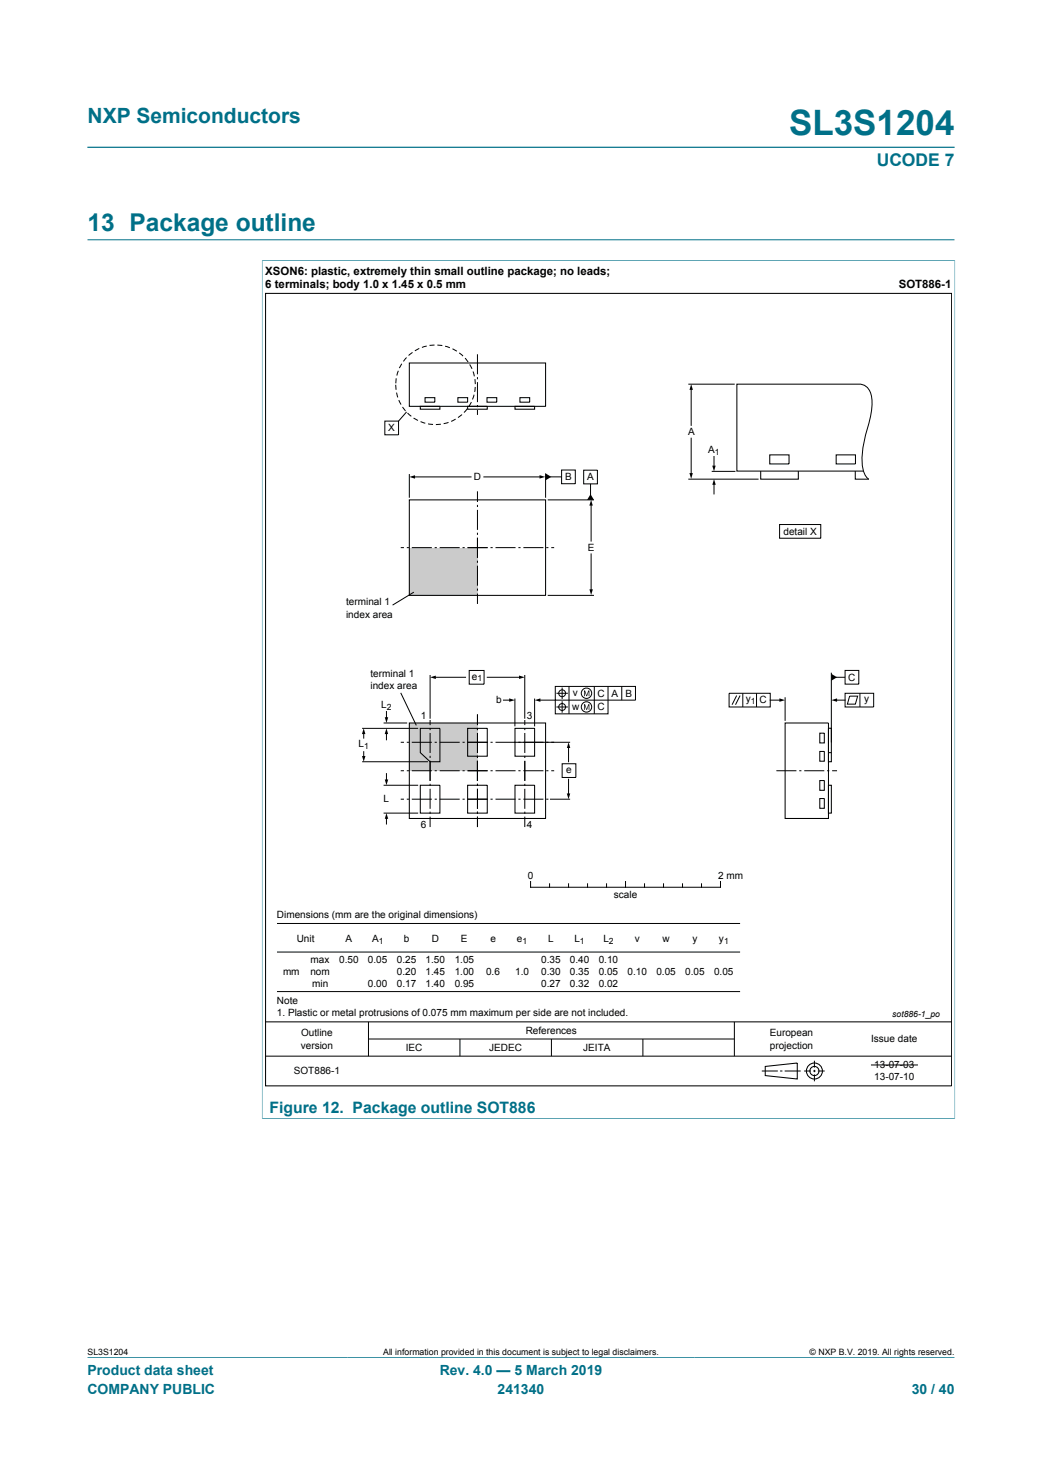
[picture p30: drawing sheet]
<svg xmlns="http://www.w3.org/2000/svg" width="210mm" height="297mm" viewBox="0 0 210 297" stroke-linecap="round" stroke-linejoin="round" font-family="sans-serif">
<defs><g id="words">
<text font-size="7.1" fill="#007088" x="159" y="27.2">SL3S1204</text>
<text font-size="4.9" fill="#007088" x="17.6" y="46.6">13 Package outline</text>
<text font-size="4.2" fill="#007088" x="17.6" y="24.8">NXP Semiconductors</text>
<text font-size="3.5" fill="#007088" x="176.7" y="33.5">UCODE 7</text>
<text font-size="3.2" fill="#007088" x="54.3" y="224.4">Figure 12. Package outline SOT886</text>
<g font-size="2.8" fill="#007088">
<text x="17.6" y="277.3">Product data sheet</text>
<text x="17.6" y="281">COMPANY PUBLIC</text>
<text x="88.6" y="277.3">Rev. 4.0 — 5 March 2019</text>
<text x="100.3" y="281">241340</text>
<text x="183.7" y="281">30 / 40</text>
</g>
<g font-size="2.3">
<text x="53.5" y="55.5">XSON6: plastic, extremely thin small outline package; no leads;</text>
<text x="53.5" y="58.1">6 terminals; body 1.0 x 1.45 x 0.5 mm</text>
<text x="181.1" y="58.1">SOT886-1</text>
</g>
<g font-size="2">
<text x="78.3" y="86.9">X</text>
<text x="138.7" y="87.7">A</text>
<text x="142.7" y="91.3">A</text>
<text x="95.5" y="96.8">D</text>
<text x="113.9" y="96.8">B</text>
<text x="118.3" y="96.8">A</text>
<text x="157.9" y="107.9">detail X</text>
<text x="118.4" y="111">E</text>
<text x="69.8" y="122.1">terminal 1</text>
<text x="69.8" y="124.5">index area</text>
<text x="74.7" y="136.6">terminal 1</text>
<text x="95.1" y="137">e</text>
<text x="171" y="137.2">C</text>
<text x="74.7" y="138.9">index area</text>
<text x="76.8" y="142.8">L</text>
<text x="100" y="141.8">b</text>
<text x="115.3" y="143.1">w</text>
<text x="115.4" y="140.3">v</text>
<text x="120.4" y="140.4">C</text>
<text x="120.4" y="143.2">C</text>
<text x="123.2" y="140.4">A</text>
<text x="126.1" y="140.4">B</text>
<text x="150.3" y="141.6">y</text>
<text x="153.1" y="141.8">C</text>
<text x="174.2" y="141.6">y</text>
<text x="84.8" y="145.1">1</text>
<text x="106.2" y="145.1">3</text>
<text x="72.2" y="150.6">L</text>
<text x="114.1" y="155.9">e</text>
<text x="77.3" y="161.7">L</text>
<text x="84.8" y="167">6</text>
<text x="106.2" y="167">4</text>
<text x="106.4" y="177.3">0</text>
<text x="144.7" y="177.3">2 mm</text>
<text x="55.8" y="185">Dimensions (mm are the original dimensions)</text>
<text x="123.7" y="181">scale</text>
<text x="59.8" y="189.9">Unit</text>
<text x="69.6" y="189.9">A</text>
<text x="75" y="189.9">A</text>
<text x="81.4" y="189.9">b</text>
<text x="87" y="189.9">D</text>
<text x="92.9" y="189.9">E</text>
<text x="98.8" y="189.9">e</text>
<text x="104.1" y="189.9">e</text>
<text x="110.5" y="189.9">L</text>
<text x="115.8" y="189.9">L</text>
<text x="121.6" y="189.9">L</text>
<text x="127.9" y="189.9">v</text>
<text x="133.5" y="189.9">w</text>
<text x="139.5" y="189.9">y</text>
<text x="144.9" y="189.9">y</text>
<text x="57" y="196.6">mm</text>
<text x="62.5" y="196.6">nom</text>
<text x="62.6" y="194.2">max</text>
<text x="68.4" y="194.2">0.50</text>
<text x="74.2" y="194.2">0.05</text>
<text x="80" y="194.2">0.25</text>
<text x="80" y="196.6">0.20</text>
<text x="85.8" y="194.2">1.50</text>
<text x="85.8" y="196.6">1.45</text>
<text x="91.6" y="194.2">1.05</text>
<text x="91.6" y="196.6">1.00</text>
<text x="98" y="196.6">0.6</text>
<text x="103.8" y="196.6">1.0</text>
<text x="109.1" y="196.6">0.30</text>
<text x="109.1" y="194.2">0.35</text>
<text x="114.9" y="196.6">0.35</text>
<text x="114.9" y="194.2">0.40</text>
<text x="120.7" y="196.6">0.05</text>
<text x="120.7" y="194.2">0.10</text>
<text x="126.5" y="196.6">0.10</text>
<text x="132.3" y="196.6">0.05</text>
<text x="138.1" y="196.6">0.05</text>
<text x="143.9" y="196.6">0.05</text>
<text x="55.8" y="202.5">Note</text>
<text x="62.9" y="199">min</text>
<text x="74.2" y="199">0.00</text>
<text x="80" y="199">0.17</text>
<text x="85.8" y="199">1.40</text>
<text x="91.6" y="199">0.95</text>
<text x="109.1" y="199">0.27</text>
<text x="114.9" y="199">0.32</text>
<text x="120.7" y="199">0.02</text>
<text x="55.8" y="204.9">1. Plastic or metal protrusions of 0.075 mm maximum per side are not included.</text>
<text x="60.7" y="209">Outline</text>
<text x="105.9" y="208.6">References</text>
<text x="155.1" y="209">European</text>
<text x="60.6" y="211.4">version</text>
<text x="81.8" y="212">IEC</text>
<text x="98.6" y="212">JEDEC</text>
<text x="117.6" y="212">JEITA</text>
<text x="155.1" y="211.4">projection</text>
<text x="175.6" y="210.2">Issue date</text>
<text x="176.2" y="215.4">13-07-03</text>
<text x="59.2" y="216.6">SOT886-1</text>
<text x="176.2" y="217.7">13-07-10</text>
</g>
<g font-size="1.8">
<text x="17.6" y="273.1">SL3S1204</text>
<text x="77.2" y="273.1">All information provided in this document is subject to legal disclaimers.</text>
<text x="163.2" y="273.1">© NXP B.V. 2019. All rights reserved.</text>
</g>
<g font-size="1.7">
<text x="144.1" y="91.6">1</text>
<text x="96.2" y="137.4">1</text>
<text x="77.9" y="143.2">2</text>
<text x="151.3" y="142">1</text>
<text x="73.4" y="151">1</text>
<text x="76.3" y="190.3">1</text>
<text x="105.3" y="190.3">1</text>
<text x="116.9" y="190.3">1</text>
<text x="122.7" y="190.3">2</text>
<text x="145.9" y="190.3">1</text>
<text x="179.8" y="205">sot886-1_po</text>
</g>
</g></defs>
<path d="M17.6 29.7h174.8M17.6 48.3h174.8M52.8 52.5h139.7M52.8 52.4v173.2M192.4 52.4v173.2M52.8 225.5h139.7M17.6 273.8h174.8" fill="none" stroke="#007088" stroke-width=".2"/>
<g fill="#cbcbcb">
<path d="M82.5 145.8h13.7v9.6h-13.7z"/>
<path d="M82.5 110.4h13.7v9.6h-13.7z"/>
</g>
<g fill="none" stroke="#000" stroke-width=".2">
<path d="M79.7 77.6l.1 1M79.9 76.3l-.1 1M79.9 79.2l.3 .9M80.3 74.8l-.3 .9M81 73.3l-.5 .9M81.9 72.1l-.6 .8M83.1 71.1l-.8 .6M84.5 70.3l-.9 .4M86 69.8l-1 .3M87.6 69.6h-1M88.1 69.6l1 .1M89.7 69.8l1 .3"/>
<path d="M91.2 70.3l.9 .5M92.5 71.2l.8 .6M93.7 72.2l.6 .8M94.7 73.5l.4 .9M95.3 74.9l.3 1M95.5 79.6l-.3 .9M95.7 76.4l.1 1M95.8 78l-.1 1M96.2 71.4v4.1M96.2 76v.5M96.2 77.1v4M138.7 77.5h9.4"/>
<path d="M139.3 78.4v7.4M173.3 77.5a2.55 2.55 0 0 1 2.4 2.5 14.1 14.1 0 0 1-.8 6.2 16.2 16.2 0 0 0-.9 8.7 2.74 2.74 0 0 0 1.1 1.7M77.6 84.9h2.7v2.8h-2.7zM80.4 80.7l.4 .9M81.1 82.1l.6 .8M81.9 83.1l-1.6 1.8M82.1 83.3l.8 .6M82.5 95.6v4.8M83.4 84.3l.8 .5M83.4 96.2h11.5M84.8 85l.9 .3M86.3 85.5l1 .1"/>
<path d="M88.9 85.5l-1.1 .1M90.4 85.2l-1 .2M91.8 84.5l-.9 .5M93.1 83.6l-.8 .6M94.2 82.4l-.7 .8M95 81.1l-.5 .9M96.2 81.7v.4M96.2 82.7v1M96.2 99.1v2.1M97.5 96.2h11.5M110 95.5v4.9M110.9 96.2h2.3"/>
<path d="M113.2 94.8h2.7v2.7h-2.7zM117.6 94.8h2.8v2.8h-2.8zM119 97.6v2.3M138.7 96.6h14.2M139.3 88.4v7.2M143.4 95h4.8M143.9 92v2.1M143.9 97.5v2.1M80.8 110.4h.6M82 110.4h.4M83 110.4h4M83.4 119.4l-4.3 2.6"/>
<path d="M87.6 110.4h.4M88.6 110.4h4M93.2 110.4h.5M94.2 110.4h4.1M96.2 101.8v.4M96.2 102.8v4M96.2 107.4v.4M96.2 108.4v4.1M96.2 113.1v.4M96.2 114.1v4M96.2 118.7v.4M96.2 119.7v2.1"/>
<path d="M98.9 110.4h.4M99.9 110.4h4M104.5 110.4h.4M105.5 110.4h4M110.1 110.4h.4M110.4 100.8h9.3M111.1 110.4h.6M119.1 101.7v7.4M119.1 111.7v7.4M157.1 105.8h8.3v2.7h-8.3zM80.8 139.7l3.1 6.6M86.7 136.1v8.8"/>
<path d="M87.6 136.6h6.2M94.6 135.2h3v2.8h-3zM98.2 136.6h6.6M105.8 136.1v8.8M110.4 120h9.3M111.9 138.4h16.2v2.8h-16.2zM112.1 139.8h2.3M113.3 138.6v2.3M114.7 138.4v5.5M119.8 138.4v5.5M122.5 138.4v5.5h-10.6v-2.7h-3.2M125.3 138.4v2.8"/>
<path d="M146.9 139.8h8.3v2.8h-8.3zM149.7 139.8v2.8M152.5 139.8v2.8M167.5 135.6v14.1M168.5 136.6h1.8M170.3 135.2h2.8v2.7h-2.8zM170.3 139.8h5.8v2.8h-5.8zM173.3 139.8v2.8M73 146.9h11.3M73 153.6h13.2M73.3 147.8v1M73.3 151.6v1.1"/>
<path d="M77.3 145.8h4.8M77.3 158.3h7M77.9 143.5v1.3M77.9 147.8v1.4M77.9 156v1.4M80.8 149.7h.6M80.8 155.4h.6M82 149.7h.4M82 155.4h.4M83 149.7h4M83 155.4h4M86.7 145.2v1"/>
<path d="M86.7 146.8v.4M86.7 147.8v4M86.7 152.4v.4M86.7 153.4v4.1M86.7 158v.5M86.7 159v4.1M87.6 149.7h.4M87.6 155.4h.4M88.6 149.7h4M88.6 155.4h4M93.2 149.7h.5M93.2 155.4h.5"/>
<path d="M94.2 149.7h4.1M94.2 155.4h4.1M96.2 144v2.2M96.2 146.8v.4M96.2 147.8v4M96.2 152.4v.4M96.2 153.4v4.1M96.2 158v.5M96.2 159v4.1M98.9 149.7h.4M98.9 155.4h.4M99.9 149.7h15"/>
<path d="M99.9 155.4h4M101.5 141.2h1.3M103.8 140.9v5.6M104.5 155.4h.4M105.5 155.4h4M105.8 145.2v1M105.8 146.8v.4M105.8 147.8v4M105.8 152.4v.4M105.8 153.4v4.1M105.8 158v.5M105.8 159v4.1"/>
<path d="M107.7 140.9v5.6M110.1 155.4h.4M111.1 155.4h.6M112.1 142.6h2.3M113.3 154h2.8v2.8h-2.8zM113.3 141.4v2.3M114.6 150.6v3M114.6 157.1v3.1M148.5 140.2l-1 1.9M149.2 140.2l-1 1.9M155.2 141.2h2.1M156.5 155.4h4"/>
<path d="M158.2 140.6v4.7M161.1 155.4h.4M162.1 155.4h4M166.7 155.4h.4M167.7 155.4h1M168.5 141.2h1.8M171.2 140.4h1.6l-.4 1.6h-1.6zM77.3 163.9h7M77.9 164.9v1.2M80.8 161.1h.6M82 161.1h.4M83 161.1h4"/>
<path d="M86.7 163.7v.4M86.7 164.7v2.1M87.6 161.1h.4M88.6 161.1h4M93.2 161.1h.5M94.2 161.1h4.1M96.2 163.7v.4M96.2 164.7v2.1M98.9 161.1h.4M99.9 161.1h4M104.5 161.1h.4M105.5 161.1h4"/>
<path d="M105.8 163.7v.4M105.8 164.7v2.1M106.9 177.7v1.2h38.3v-1.2M110.1 161.1h.4M110.8 178.2v.7M110.8 161.1h4.1M114.6 178.2v.7M118.4 178.2v.7M122.2 178.2v.7M126.1 177.7v1.2M129.9 178.2v.7M133.7 178.2v.7"/>
<path d="M137.6 178.2v.7M141.4 178.2v.7M55.8 192h93.4M55.8 199.9h93.4M55.8 186.2h93.4M53.5 213h138.3M74.3 206v7M74.3 209.5h73.7M92.7 209.5v3.5M111.1 209.5v3.5M129.6 209.5v3.5M148 206v7"/>
<path d="M153.5 215.9h3.3M157.2 215.9h.5M158.1 215.9h3.3M162.1 215.9h1.3M163.9 215.9h.5M164.1 213.9v1.4M164.1 215.7v.5M164.1 216.6v1.4M164.8 215.9h1.4M175.5 214.7h9.5"/>
<circle cx="113.3" cy="139.8" r=".69"/>
<circle cx="118.2" cy="139.8" r="1.05"/>
<circle cx="113.3" cy="142.6" r=".69"/>
<circle cx="118.2" cy="142.5" r="1.05"/>
</g>
<g fill="none" stroke="#000" stroke-width=".21">
<path d="M53.5 59.2h138.3v159.7h-138.3zM82.5 73.2h27.5v8.7h-27.5zM173.3 77.5h-24.8v17.5h25.5M84.7 81.9h4v.6h-4zM85.7 80.2h1.9v.9h-1.9zM92.3 80.2h1.9v.9h-1.9zM94.2 81.9h4v.6h-4zM98.1 80.2h2v.9h-2zM103.8 81.9h3.9v.6h-3.9zM104.8 80.2h1.9v.9h-1.9zM153.3 95v1.6h7.6v-1.6M155.1 91.7h3.9v1.8h-3.9z"/>
<path d="M168.5 91.7h3.9v1.8h-3.9zM172.4 95v1.6h2.7M82.5 100.8h27.5v19.2h-27.5zM82.5 145.8h27.5v19.2h-27.5zM84.7 146.9h4v6.7h-2l-2-1.8zM84.7 158.3h4v5.6h-4zM94.2 146.9h4v5.6h-4zM94.2 158.3h4v5.6h-4zM103.8 146.9h3.9v5.6h-3.9zM103.8 158.3h3.9v5.6h-3.9zM158.2 145.8h8.8v19.2h-8.8zM165.2 157.4h.9v2h-.9z"/>
<path d="M165.2 151.5h.9v2h-.9zM165.2 147.8h.9v2h-.9zM167 146.8h.5v6.8h-.5zM167 158.3h.5v5.6h-.5zM167 151.8h.5M165.2 161h.9v2h-.9zM53.5 206h138.3M154.2 215l6.5-.7v3.3l-6.5-.7z"/>
<circle cx="164.1" cy="215.9" r=".92"/>
<circle cx="164.1" cy="215.9" r="1.61"/>
</g>
<g fill="#000">
<path d="M139.3 77.5l.3 1.1h-.6zM82.5 96.2l1.1-.4v.7zM108.7 95.8l1.2 .4-1.2 .3zM110 95.5l1.1 .7-1.1 .6zM138.9 95.4h.7l-.3 1.1zM143.5 93.9h.7l-.3 1.1zM143.9 96.6l.4 1.1h-.7zM119 99.6l.7 1.2h-1.4zM119.1 100.8l.4 1.1h-.7zM118.8 118.8h.7l-.4 1.2zM86.7 136.6l1.1-.4v.7zM104.6 136.2l1.2 .4-1.2 .3z"/>
<path d="M167.5 135.9l1.2 .7-1.2 .7zM73.3 146.9l.3 1.1h-.7zM73 152.4h.7l-.4 1.2zM77.9 146.9l.3 1.1h-.7zM77.5 144.6h.7l-.3 1.2zM77.5 157.2h.7l-.3 1.1zM102.6 140.8l1.2 .4-1.2 .3zM107.8 141.2l1.1-.4v.7zM114.2 160h.7l-.3 1.1zM114.6 149.7l.3 1.1h-.7zM117.7 139.2h.2l.3 1 .4-1h.2v1.2h-.2v-1l-.3 1h-.1l-.4-1v1h-.1zM117.7 142h.2l.3 1 .4-1h.2v1.1h-.2v-.9l-.3 .9h-.1l-.4-.9v.9h-.1z"/>
<path d="M157.1 140.8l1.1 .4-1.1 .3zM167.5 141.2l1.2-.4v.7zM77.9 163.9l.3 1.2h-.7z"/>
</g>
<use href="#words"/>
</svg>
